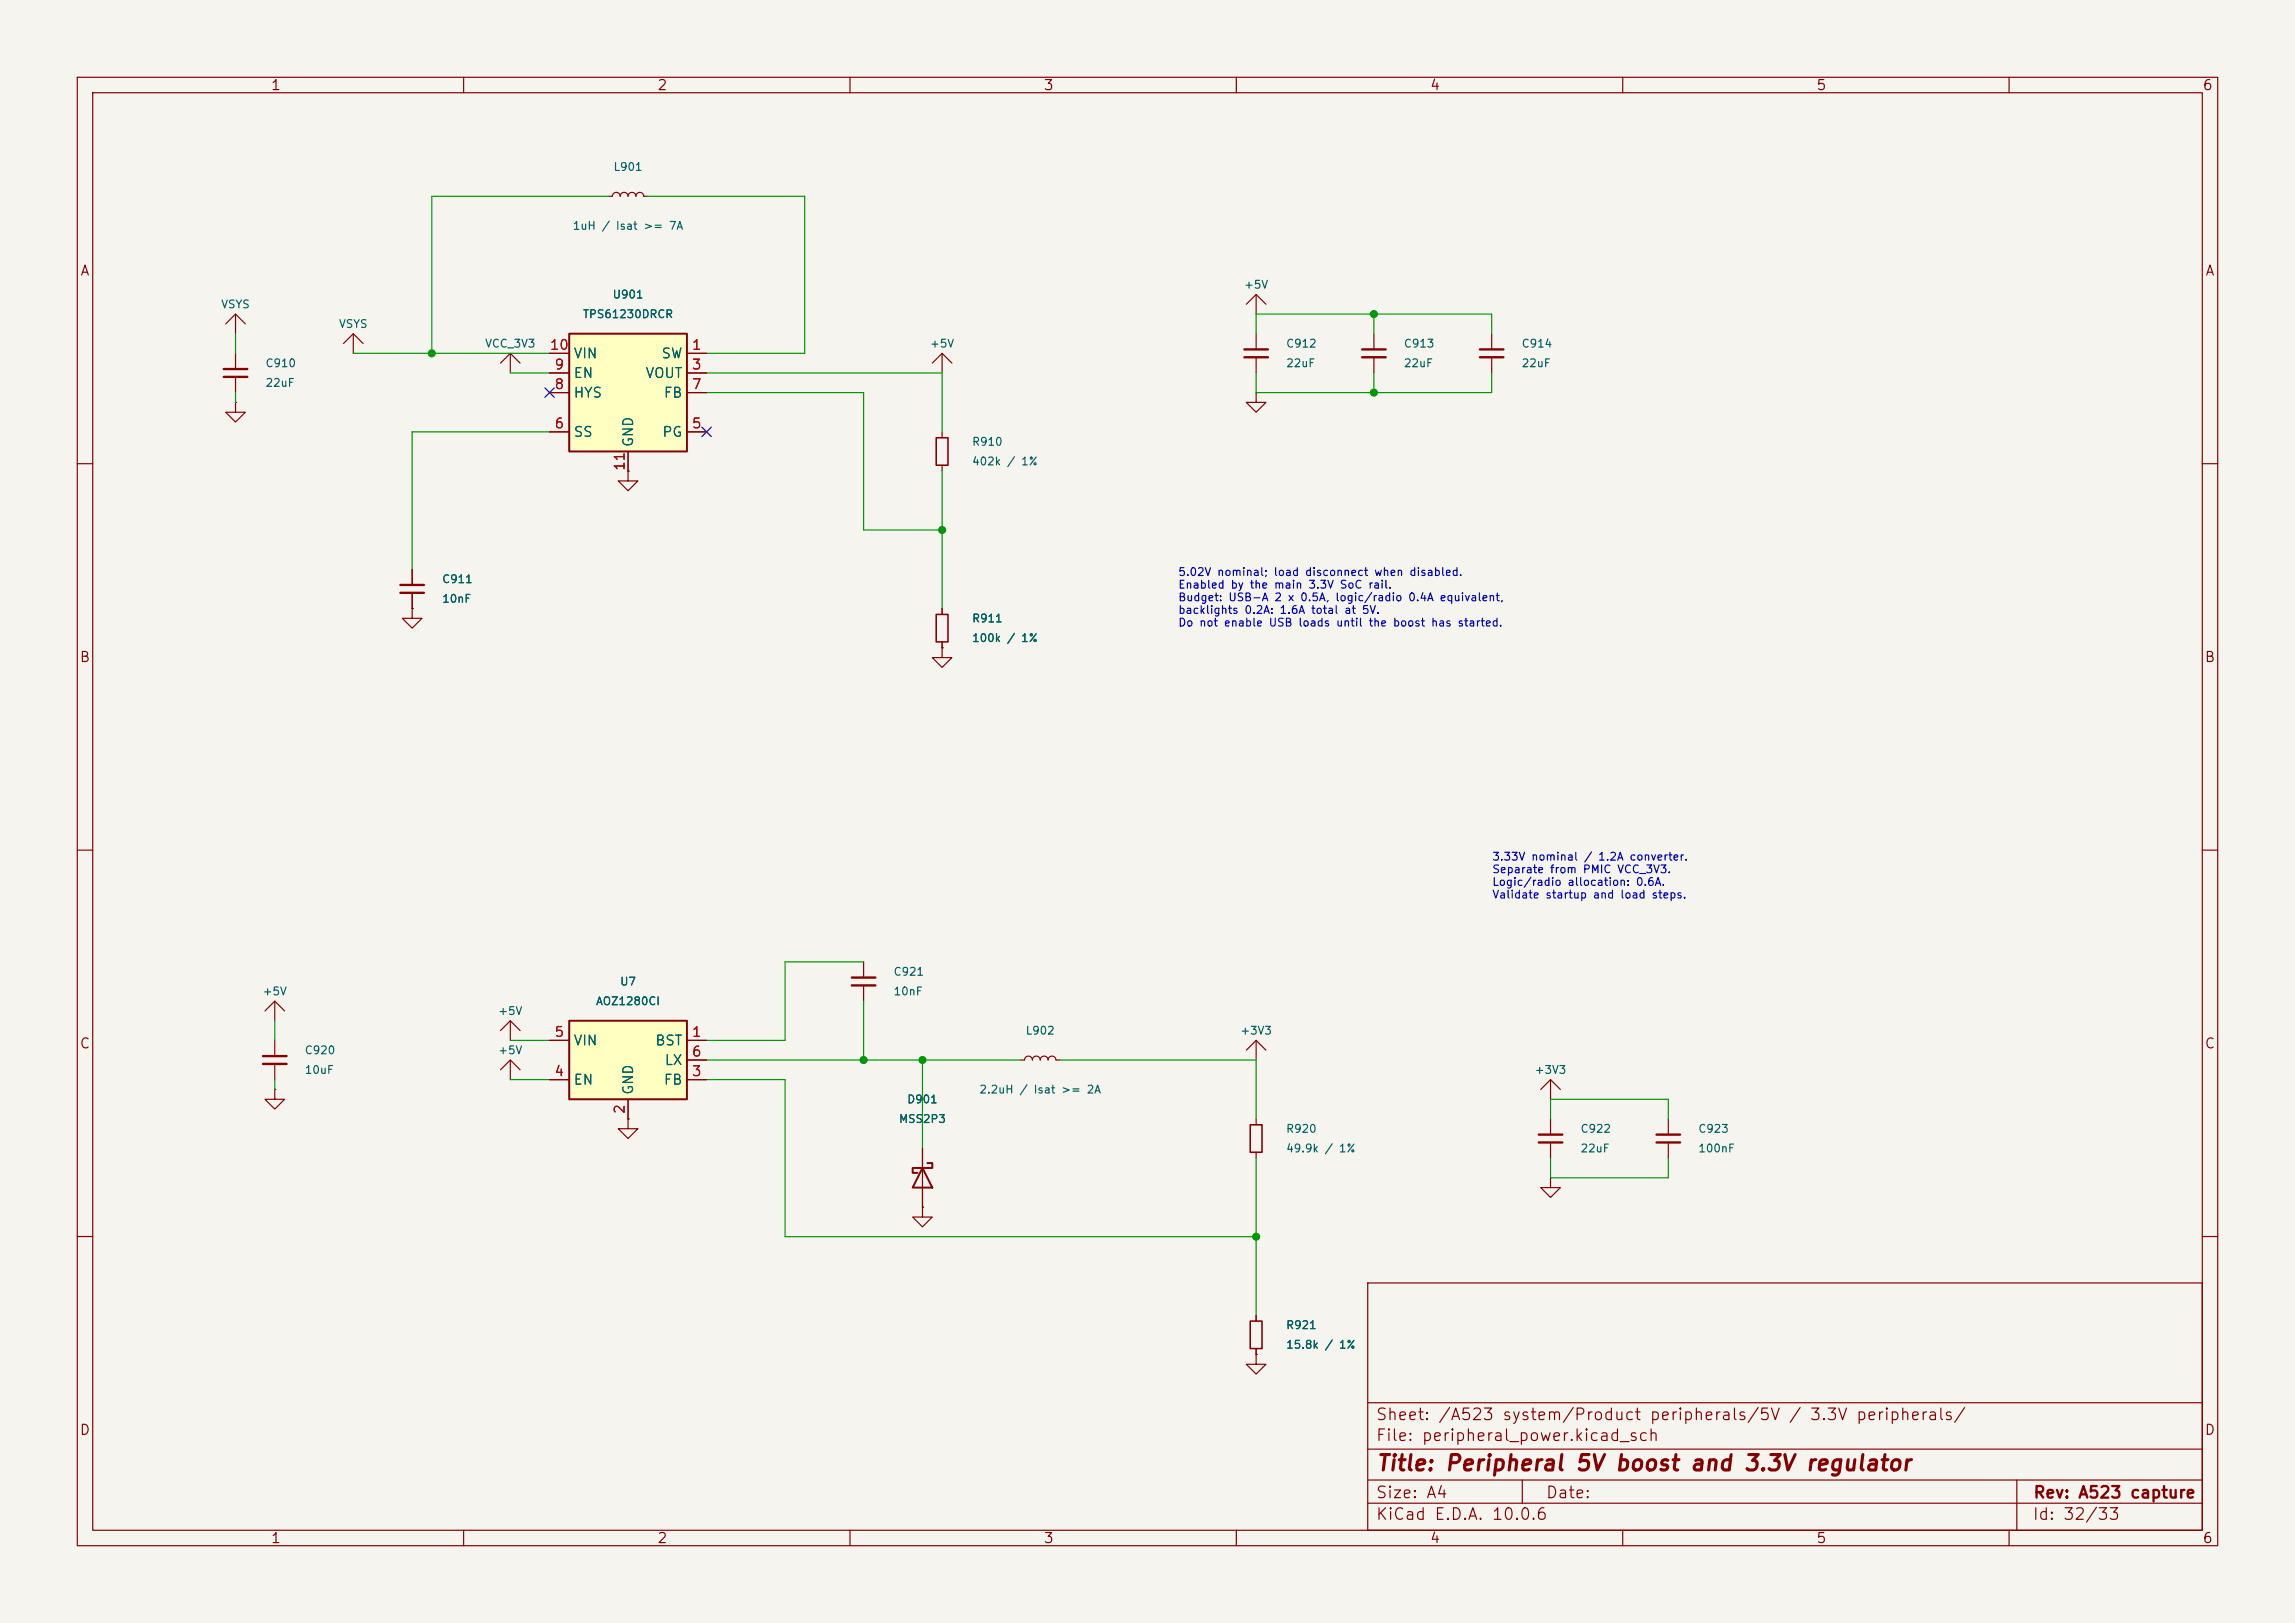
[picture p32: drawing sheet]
<svg xmlns="http://www.w3.org/2000/svg" width="297mm" height="210mm" viewBox="0 0 297 210" stroke-linecap="round" stroke-linejoin="round" font-family="sans-serif">
<defs><g id="words">
<text font-size="2" fill="#840000" x="178" y="190.8">Title: Peripheral 5V boost and 3.3V regulator</text>
<g font-size="1.5" fill="#840000">
<text x="178" y="184.1">Sheet: /A523 system/Product peripherals/5V / 3.3V peripherals/</text>
<text x="178" y="186.8">File: peripheral_power.kicad_sch</text>
<text x="178" y="197">KiCad E.D.A. 10.0.6</text>
<text x="178" y="194.2">Size: A4</text>
<text x="200" y="194.2">Date:</text>
<text x="263" y="197">Id: 32/33</text>
<text x="263" y="194.2">Rev: A523 capture</text>
</g>
<g font-size="1.3" fill="#840000">
<text x="35" y="12">1</text>
<text x="85" y="12">2</text>
<text x="135" y="12">3</text>
<text x="185" y="12">4</text>
<text x="235" y="12">5</text>
<text x="285" y="12">6</text>
<text x="10.3" y="36">A</text>
<text x="285.3" y="36">A</text>
<text x="10.2" y="86">B</text>
<text x="285.2" y="86">B</text>
<text x="10.2" y="136">C</text>
<text x="285.2" y="136">C</text>
<text x="10.2" y="186">D</text>
<text x="285.2" y="186">D</text>
<text x="35" y="200">1</text>
<text x="85" y="200">2</text>
<text x="135" y="200">3</text>
<text x="185" y="200">4</text>
<text x="235" y="200">5</text>
<text x="285" y="200">6</text>
</g>
<g font-size="1.3" fill="#a90000">
<text x="71.1" y="45.6">10</text>
<text x="89.4" y="45.6">1</text>
<text x="71.7" y="50.7">8</text>
<text x="71.7" y="48.1">9</text>
<text x="89.4" y="48.1">3</text>
<text x="89.4" y="50.7">7</text>
<text x="71.7" y="55.7">6</text>
<text x="89.4" y="55.7">5</text>
<text x="81.1" y="61" transform="rotate(-90 81.1 61)">11</text>
<text x="71.7" y="134.5">5</text>
<text x="89.4" y="134.5">1</text>
<text x="89.4" y="137">6</text>
<text x="71.7" y="139.6">4</text>
<text x="89.4" y="139.6">3</text>
<text x="81.1" y="144.2" transform="rotate(-90 81.1 144.2)">2</text>
</g>
<g font-size="1.3" fill="#006464">
<text x="74.1" y="46.7">VIN</text>
<text x="85.5" y="46.7">SW</text>
<text x="74.1" y="51.8">HYS</text>
<text x="74.1" y="49.2">EN</text>
<text x="83.4" y="49.2">VOUT</text>
<text x="85.8" y="51.8">FB</text>
<text x="74.1" y="56.8">SS</text>
<text x="82.2" y="57.9" transform="rotate(-90 82.2 57.9)">GND</text>
<text x="85.6" y="56.8">PG</text>
<text x="74.1" y="135.6">VIN</text>
<text x="84.7" y="135.6">BST</text>
<text x="74.1" y="140.7">EN</text>
<text x="82.2" y="141.8" transform="rotate(-90 82.2 141.8)">GND</text>
<text x="85.8" y="140.7">FB</text>
<text x="85.9" y="138.1">LX</text>
</g>
<g font-size="1" fill="#006464">
<text x="79.3" y="22.4">L901</text>
<text x="74" y="30">1uH / Isat &gt;= 7A</text>
<text x="28.5" y="40.1">VSYS</text>
<text x="75.3" y="41.4">TPS61230DRCR</text>
<text x="79.2" y="38.9">U901</text>
<text x="160.9" y="37.6">+5V</text>
<text x="34.3" y="47.8">C910</text>
<text x="43.8" y="42.7">VSYS</text>
<text x="62.7" y="45.2">VCC_3V3</text>
<text x="120.3" y="45.2">+5V</text>
<text x="166.4" y="45.2">C912</text>
<text x="166.4" y="47.8">22uF</text>
<text x="181.6" y="45.2">C913</text>
<text x="181.6" y="47.8">22uF</text>
<text x="196.8" y="45.2">C914</text>
<text x="196.8" y="47.8">22uF</text>
<text x="34.3" y="50.3">22uF</text>
<text x="125.7" y="57.9">R910</text>
<text x="125.7" y="60.5">402k / 1%</text>
<text x="57.1" y="75.7">C911</text>
<text x="57.1" y="78.2">10nF</text>
<text x="125.7" y="80.8">R911</text>
<text x="125.7" y="83.3">100k / 1%</text>
<text x="33.9" y="129">+5V</text>
<text x="64.4" y="131.6">+5V</text>
<text x="77" y="130.3">AOZ1280CI</text>
<text x="80.2" y="127.8">U7</text>
<text x="115.6" y="126.5">C921</text>
<text x="115.6" y="129">10nF</text>
<text x="39.4" y="136.7">C920</text>
<text x="64.4" y="136.7">+5V</text>
<text x="132.7" y="134.1">L902</text>
<text x="160.4" y="134.1">+3V3</text>
<text x="39.4" y="139.2">10uF</text>
<text x="117.3" y="143">D901</text>
<text x="126.7" y="141.7">2.2uH / Isat &gt;= 2A</text>
<text x="198.5" y="139.2">+3V3</text>
<text x="116.3" y="145.5">MSS2P3</text>
<text x="166.4" y="146.8">R920</text>
<text x="166.4" y="149.4">49.9k / 1%</text>
<text x="204.5" y="146.8">C922</text>
<text x="204.5" y="149.4">22uF</text>
<text x="219.7" y="146.8">C923</text>
<text x="219.7" y="149.4">100nF</text>
<text x="166.4" y="172.2">R921</text>
<text x="166.4" y="174.8">15.8k / 1%</text>
</g>
<g font-size="1" fill="#0000c2">
<text x="152.4" y="74.8">5.02V nominal; load disconnect when disabled.</text>
<text x="152.4" y="76.4">Enabled by the main 3.3V SoC rail.</text>
<text x="152.4" y="78">Budget: USB-A 2 x 0.5A, logic/radio 0.4A equivalent,</text>
<text x="152.4" y="79.7">backlights 0.2A: 1.6A total at 5V.</text>
<text x="152.4" y="81.3">Do not enable USB loads until the boost has started.</text>
<text x="193" y="111.6">3.33V nominal / 1.2A converter.</text>
<text x="193" y="113.2">Separate from PMIC VCC_3V3.</text>
<text x="193" y="114.9">Logic/radio allocation: 0.6A.</text>
<text x="193" y="116.5">Validate startup and load steps.</text>
</g>
</g></defs>
<path d="M0 0h297v210h-297z" fill="#f5f4ef" stroke="#f5f4ef" stroke-width=".13"/>
<g fill="none" stroke="#840000" stroke-width=".15">
<path d="M10 10h277v190h-277zM12 12h273v186h-273zM60 10v2M110 10v2M160 10v2M210 10v2M260 10v2M78.7 25.4h.5a.51 .51 0 0 1 .6-.5 .51 .51 0 0 1 .5 .5 .51 .51 0 0 1 .5-.5 .51 .51 0 0 1 .5 .5 .51 .51 0 0 1 .5-.5 .51 .51 0 0 1 .5 .5 .51 .51 0 0 1 .5-.5 .51 .51 0 0 1 .5 .5h.5M29.2 41.9l1.3-1.3 1.2 1.3M30.5 52.1v1.2h1.2l-1.2 1.3-1.3-1.3h1.3M30.5 52.1h.1M30.5 40.6v2.6"/>
<path d="M30.5 45.7v2.1M30.5 48.8v2M44.4 44.5l1.3-1.3 1.3 1.3M45.7 43.2v2.5M64.8 47l1.2-1.3 1.3 1.3M66 45.7v2.6M10 60h2M53.3 78.7v1.3h1.3l-1.3 1.3-1.2-1.3h1.2M53.3 78.7h.1M53.3 73.7v2M53.3 76.7v2M285 60h2"/>
<path d="M10 110h2M285 110h2M34.3 130.8l1.3-1.3 1.2 1.3M35.6 129.5v2.6M35.6 134.6v2.1M35.6 137.7v2M35.6 141v1.2h1.2l-1.2 1.3-1.3-1.3h1.3M35.6 141h.1M10 160h2M177 166h108v32h-108zM285 160h2M60 198v2"/>
<path d="M110 198v2M160 198v2M177 194.5h108M177 191.5h108M177 187.5h108M177 181.5h108M197 191.5v3M210 198v2M260 198v2M261 191.5v6.5"/>
</g>
<path d="M29 47.8h3M29 48.8h3M51.8 75.7h3.1M51.8 76.7h3.1M34 136.7h3.1M34 137.7h3.1" fill="none" stroke="#840000" stroke-width=".3"/>
<path d="M73.7 132.1h15.2v10.1h-15.2z" fill="#ffffc2"/>
<path d="M73.7 132.1h15.2v10.1h-15.2z" fill="none" stroke="#840000" stroke-width=".25"/>
<g fill="none" stroke="#840000" stroke-width=".15">
<path d="M81.3 61v1.2h1.2l-1.2 1.3-1.3-1.3h1.3M81.3 61h.1M121.9 83.8v1.3h1.3l-1.3 1.3-1.3-1.3h1.3M121.9 83.8h.1M64.8 138.4l1.2-1.2 1.3 1.2M64.8 133.4l1.2-1.3 1.3 1.3M66 132.1v2.5M66 137.2v2.5M71.1 134.6h2.6M71.1 139.7h2.6M88.9 134.6h2.5M88.9 139.7h2.5"/>
<path d="M88.9 137.2h2.5M81.3 144.8v1.3h1.2l-1.2 1.2-1.3-1.2h1.3M81.3 144.8h.1M81.3 142.2v2.6"/>
</g>
<path d="M73.7 43.2h15.2v15.2h-15.2z" fill="#ffffc2"/>
<path d="M73.7 43.2h15.2v15.2h-15.2zM119.4 151.1l1.2 2.6h-2.5zM120 150.5h.6v.6h-2.5v.7h.6" fill="none" stroke="#840000" stroke-width=".25"/>
<g fill="none" stroke="#840000" stroke-width=".15">
<path d="M161.3 39.4l1.3-1.3 1.2 1.3M162.6 38.1v2.5M71.1 45.7h2.6M71.1 48.3h2.6M71.1 55.9h2.6M71.1 50.8h2.6M81.3 58.4v2.6M88.9 45.7h2.5M88.9 48.3h2.5M88.9 55.9h2.5M88.9 50.8h2.5M120.6 47l1.3-1.3 1.3 1.3"/>
<path d="M121.9 45.7v2.6M121.9 55.9v.7M162.6 50.8v1.3h1.2l-1.2 1.2-1.3-1.2h1.3M162.6 50.8h.1M162.6 43.2v2M162.6 46.2v2.1M177.8 43.2v2M177.8 46.2v2.1M193 43.2v2M193 46.2v2.1M53.3 78.7h.1M53.3 73.7v2"/>
<path d="M53.3 76.7v2M81.3 61h.1M121.9 60.2v.8M121.9 78.7v.8M121.9 83.8h.1M121.9 83.1v.7M71.1 134.6h2.6M71.1 139.7h2.6M88.9 137.2h2.5M88.9 134.6h2.5M88.9 139.7h2.5M111.8 124.5v2"/>
<path d="M111.8 127.5v2M132.1 137.2h.5a.51 .51 0 0 1 .5-.5 .51 .51 0 0 1 .5 .5 .51 .51 0 0 1 .5-.5 .51 .51 0 0 1 .5 .5 .51 .51 0 0 1 .5-.5 .51 .51 0 0 1 .5 .5 .51 .51 0 0 1 .5-.5 .51 .51 0 0 1 .6 .5h.5M161.3 135.9l1.3-1.3 1.2 1.3M162.6 134.6v2.6M200.7 139.7v2.5M81.3 144.8h.1M81.3 142.2v2.6M119.4 156.2v1.3h1.2l-1.2 1.3-1.3-1.3h1.3M119.4 156.2h.1M119.4 148.6v7.6M162.6 144.8v.7M162.6 149.1v.8"/>
<path d="M199.4 141l1.3-1.3 1.2 1.3M200.7 152.4v1.3h1.2l-1.2 1.2-1.3-1.2h1.3M200.7 152.4h.1M200.7 144.8v2M200.7 147.8v2.1M215.9 144.8v2M215.9 147.8v2.1M162.6 175.3v1.2h1.2l-1.2 1.3-1.3-1.3h1.3M162.6 175.3h.1M162.6 170.2v.7M162.6 174.5v.8"/>
</g>
<path d="M161 45.2h3.1M161 46.2h3.1M176.3 45.2h3M176.3 46.2h3M191.5 45.2h3.1M191.5 46.2h3.1M110.2 126.5h3.1M110.2 127.5h3.1M199.1 146.8h3.1M199.1 147.8h3.1M214.4 146.8h3M214.4 147.8h3" fill="none" stroke="#840000" stroke-width=".3"/>
<path d="M121.2 56.6h1.5v3.6h-1.5zM121.2 79.5h1.5v3.6h-1.5zM161.8 145.5h1.5v3.6h-1.5zM161.8 170.9h1.5v3.6h-1.5z" fill="none" stroke="#840000" stroke-width=".2"/>
<g fill="none" stroke="#009600" stroke-width=".15">
<path d="M78.7 25.4h-22.8v20.3M83.8 25.4h20.3v20.3h-12.7M30.5 43.2v2.5M30.5 50.8v1.3M45.7 45.7h25.4M66 48.3h5.1M71.1 55.9h-17.8v17.8M91.4 50.8h20.4v17.8h10.1M91.4 48.3h30.5v7.6M162.6 43.2v-2.6h30.4v2.6M162.6 48.3v2.5h30.4v-2.5M177.8 40.6v2.6"/>
<path d="M177.8 48.3v2.5M121.9 61v17.7M35.6 132.1v2.5M35.6 139.7v1.3M66 134.6h5.1M66 139.7h5.1M91.4 137.2h40.7M91.4 139.7h10.2v20.3h61M111.8 124.5h-10.2v10.1h-10.2M111.8 129.5v7.7M119.4 137.2v11.4M137.2 137.2h25.4v7.6"/>
<path d="M162.6 149.9v20.3M200.7 144.8v-2.6h15.2v2.6M200.7 149.9v2.5h15.2v-2.5"/>
</g>
<path d="M70.5 50.2l1.2 1.2M71.7 50.2l-1.2 1.2M90.8 55.3l1.2 1.2M92 55.3l-1.2 1.2" fill="none" stroke="#000084" stroke-width=".15"/>
<g fill="#009600" stroke="#009600" stroke-width=".13">
<circle cx="121.9" cy="68.6" r=".46"/>
<circle cx="111.8" cy="137.2" r=".46"/>
<circle cx="119.4" cy="137.2" r=".46"/>
<circle cx="177.8" cy="50.8" r=".46"/>
<circle cx="177.8" cy="40.6" r=".46"/>
<circle cx="55.9" cy="45.7" r=".46"/>
<circle cx="162.6" cy="160" r=".46"/>
</g>
<use href="#words"/>
</svg>
